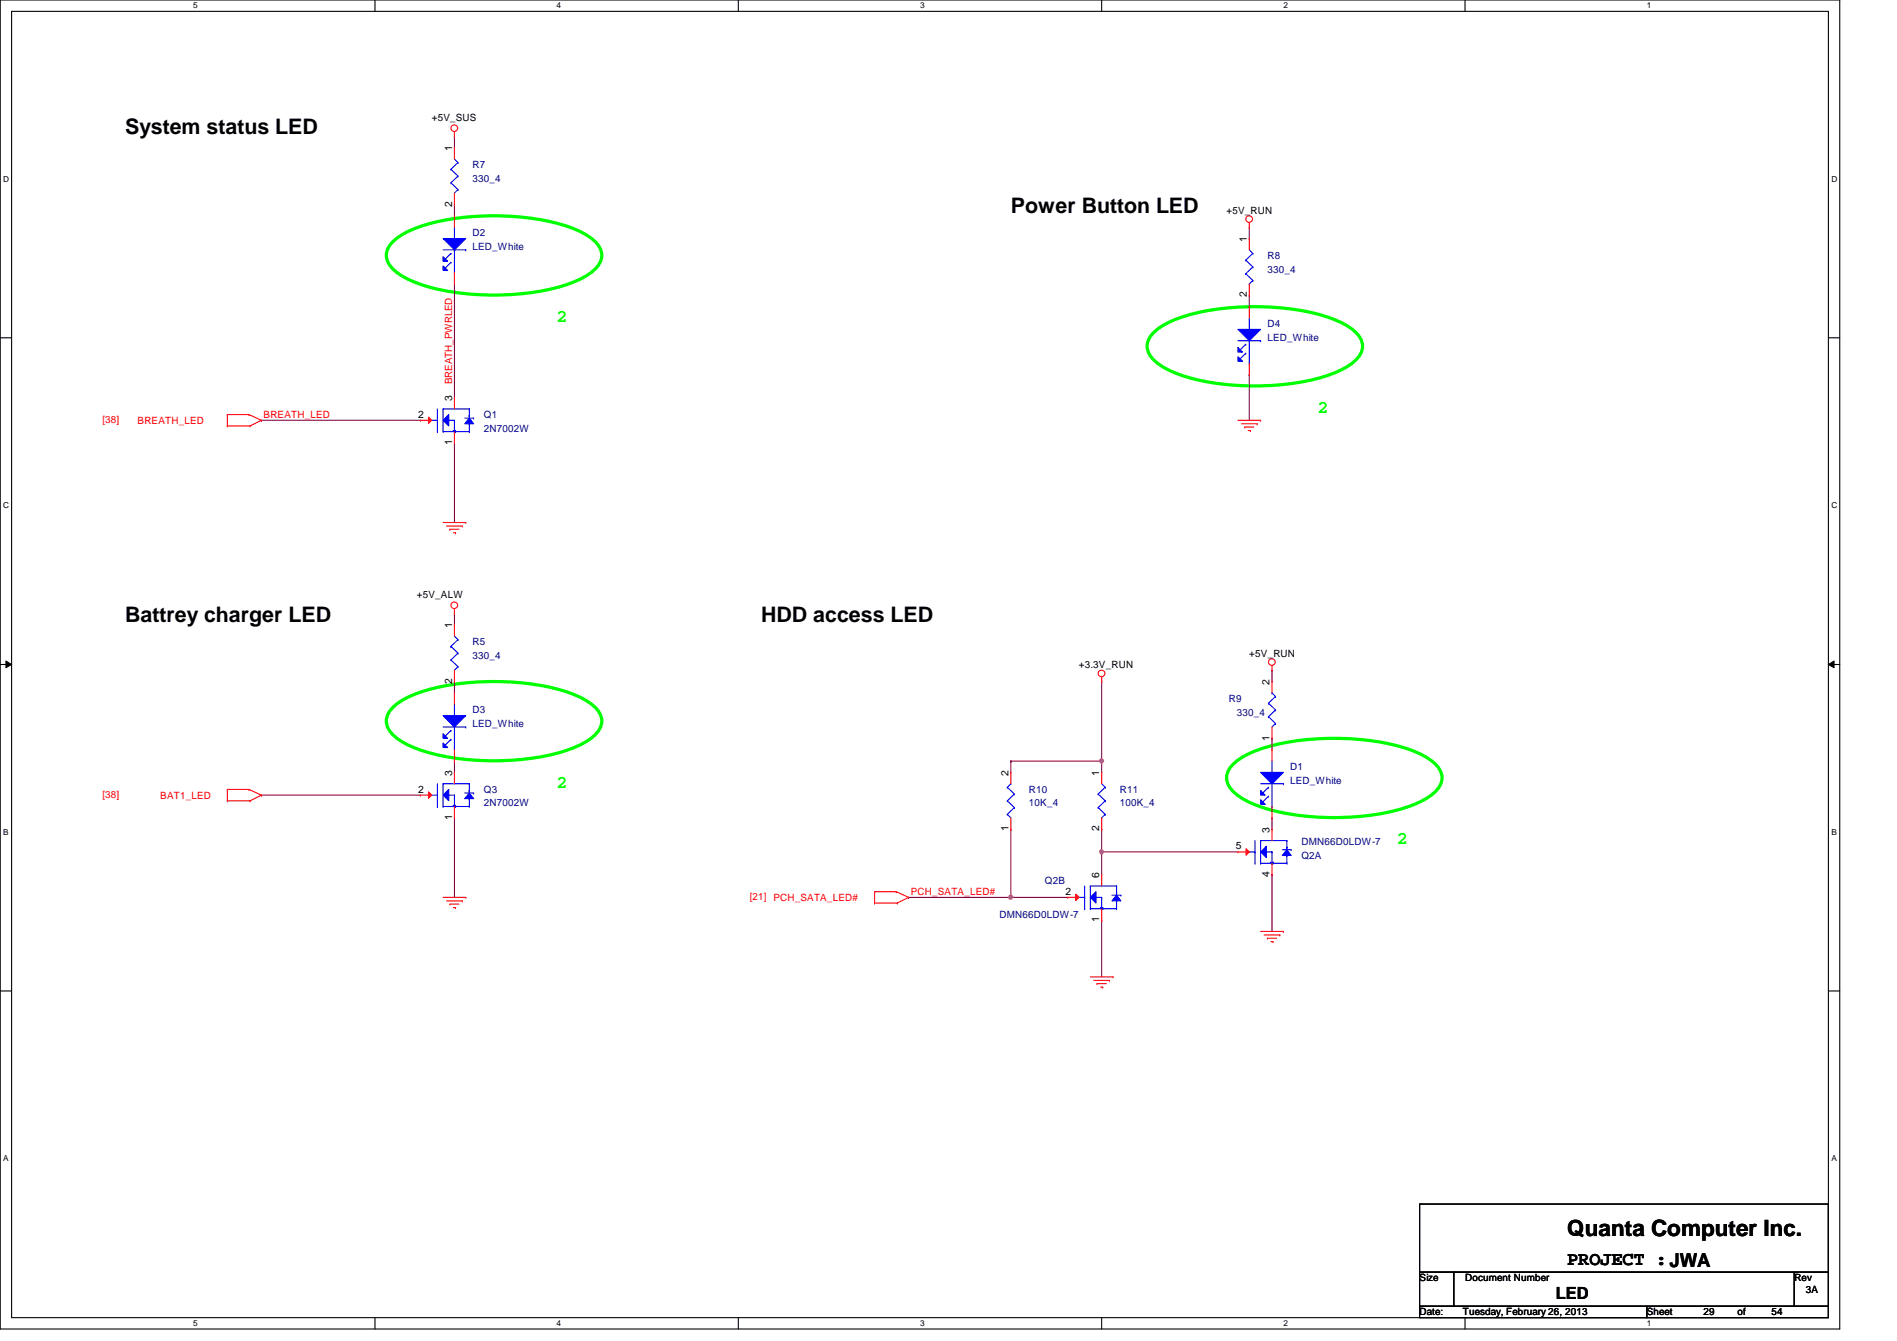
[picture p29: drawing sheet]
<svg xmlns="http://www.w3.org/2000/svg" width="297mm" height="210mm" viewBox="0 0 297 210" stroke-linecap="round" stroke-linejoin="round" font-family="sans-serif">
<defs><g id="words">
<text font-size="3.5" x="245.4" y="193.5">Quanta Computer Inc.</text>
<g font-size="3.3">
<text x="19.6" y="20.9">System status LED</text>
<text x="158.3" y="33.4">Power Button LED</text>
<text x="19.6" y="97.4">Battrey charger LED</text>
<text x="119.2" y="97.4">HDD access LED</text>
</g>
<text font-size="3" x="245.4" y="198.1">PROJECT :JWA</text>
<g font-size="2.8" fill="#0f0">
<text x="87.2" y="50.4">2</text>
<text x="206.3" y="64.6">2</text>
<text x="87.2" y="123.3">2</text>
<text x="218.7" y="132.2">2</text>
</g>
<text font-size="2.6" x="243.6" y="203.3">LED</text>
<g font-size="1.6">
<text x="67.6" y="18.9">+5V_SUS</text>
<text x="70.8" y="23.7" transform="rotate(-90 70.8 23.7)">1</text>
<text x="70.8" y="32.3" transform="rotate(-90 70.8 32.3)">2</text>
<text x="192.1" y="33.4">+5V_RUN</text>
<text x="195.2" y="37.9" transform="rotate(-90 195.2 37.9)">1</text>
<text x="195.2" y="46.6" transform="rotate(-90 195.2 46.6)">2</text>
<text x="65.5" y="65.4">2</text>
<text x="70.8" y="62.8" transform="rotate(-90 70.8 62.8)">3</text>
<text x="70.8" y="69.7" transform="rotate(-90 70.8 69.7)">1</text>
<text x="65.3" y="93.6">+5V_ALW</text>
<text x="70.8" y="98.3" transform="rotate(-90 70.8 98.3)">1</text>
<text x="70.8" y="107" transform="rotate(-90 70.8 107)">2</text>
<text x="168.9" y="104.6">+3.3V_RUN</text>
<text x="195.6" y="102.8">+5V_RUN</text>
<text x="198.8" y="107.2" transform="rotate(-90 198.8 107.2)">2</text>
<text x="198.8" y="115.9" transform="rotate(-90 198.8 115.9)">1</text>
<text x="65.5" y="124.1">2</text>
<text x="70.8" y="121.5" transform="rotate(-90 70.8 121.5)">3</text>
<text x="157.9" y="121.5" transform="rotate(-90 157.9 121.5)">2</text>
<text x="172.1" y="121.5" transform="rotate(-90 172.1 121.5)">1</text>
<text x="70.8" y="128.4" transform="rotate(-90 70.8 128.4)">1</text>
<text x="157.9" y="130.1" transform="rotate(-90 157.9 130.1)">1</text>
<text x="172.1" y="130.1" transform="rotate(-90 172.1 130.1)">2</text>
<text x="198.8" y="130.3" transform="rotate(-90 198.8 130.3)">3</text>
<text x="172.1" y="137.5" transform="rotate(-90 172.1 137.5)">6</text>
<text x="193.5" y="133">5</text>
<text x="198.8" y="137.2" transform="rotate(-90 198.8 137.2)">4</text>
<text x="166.8" y="140.1">2</text>
<text x="172.1" y="144.4" transform="rotate(-90 172.1 144.4)">1</text>
<text x="222.3" y="200.6">Size</text>
<text x="229.4" y="200.6">Document Number</text>
<text x="281" y="200.6">Rev</text>
<text x="282.7" y="202.4">3A</text>
<text x="222.3" y="205.9">Date:</text>
<text x="229.1" y="205.9">Tuesday, February 26, 2013</text>
<text x="257.8" y="205.9">Sheet</text>
<text x="266.7" y="205.9">29</text>
<text x="272.1" y="205.9">of</text>
<text x="277.4" y="205.9">54</text>
</g>
<g font-size="1.6" fill="#000080">
<text x="74" y="26.3">R7</text>
<text x="74" y="28.4">330_4</text>
<text x="74" y="37">D2</text>
<text x="74" y="39.1">LED_White</text>
<text x="198.5" y="40.6">R8</text>
<text x="198.5" y="42.7">330_4</text>
<text x="198.5" y="51.2">D4</text>
<text x="198.5" y="53.3">LED_White</text>
<text x="75.8" y="65.4">Q1</text>
<text x="75.8" y="67.6">2N7002W</text>
<text x="74" y="101">R5</text>
<text x="74" y="103.1">330_4</text>
<text x="74" y="111.7">D3</text>
<text x="74" y="113.8">LED_White</text>
<text x="192.4" y="109.9">R9</text>
<text x="193.7" y="112">330_4</text>
<text x="75.8" y="124.1">Q3</text>
<text x="161.1" y="124.1">R10</text>
<text x="175.3" y="124.1">R11</text>
<text x="202" y="120.6">D1</text>
<text x="202" y="122.7">LED_White</text>
<text x="75.8" y="126.2">2N7002W</text>
<text x="161.1" y="126.2">10K_4</text>
<text x="175.3" y="126.2">100K_4</text>
<text x="203.8" y="134.5">Q2A</text>
<text x="203.8" y="132.3">DMN66D0LDW-7</text>
<text x="156.5" y="143.7">DMN66D0LDW-7</text>
<text x="163.6" y="138.3">Q2B</text>
</g>
<g font-size="1.6" fill="#f00">
<text x="41.3" y="65.4">BREATH_LED</text>
<text x="70.8" y="60.1" transform="rotate(-90 70.8 60.1)">BREATH_PWRLED</text>
<text x="16" y="66.2">[38]</text>
<text x="21.5" y="66.3">BREATH_LED</text>
<text x="16" y="124.8">[38]</text>
<text x="25.1" y="125">BAT1_LED</text>
<text x="117.4" y="140.8">[21]</text>
<text x="121.1" y="141">PCH_SATA_LED#</text>
<text x="142.6" y="140.1">PCH_SATA_LED#</text>
</g>
<g font-size="1.3">
<text x="30.3" y="1.3">5</text>
<text x="87.2" y="1.3">4</text>
<text x="144.1" y="1.3">3</text>
<text x="201" y="1.3">2</text>
<text x="257.8" y="1.3">1</text>
<text x=".5" y="28.4">D</text>
<text x="286.8" y="28.4">D</text>
<text x=".5" y="79.5">C</text>
<text x="286.8" y="79.5">C</text>
<text x=".5" y="130.7">B</text>
<text x="286.8" y="130.7">B</text>
<text x=".5" y="181.8">A</text>
<text x="286.8" y="181.8">A</text>
<text x="30.3" y="207.6">5</text>
<text x="87.2" y="207.6">4</text>
<text x="144.1" y="207.6">3</text>
<text x="201" y="207.6">2</text>
<text x="257.8" y="207.6">1</text>
</g>
</g></defs>
<path d="M0 0h288.1v208h-288.1zM1.8 1.8h284.5v204.4h-284.5z" fill="none" stroke="#000" stroke-width=".17"/>
<g fill="#fff">
<path d="M30.3 .2h.6v1.4h-.6z"/>
<path d="M30.3 206.4h.6v1.4h-.6z"/>
</g>
<path d="M58.7 0v1.8M58.7 206.2v1.8" fill="none" stroke="#000" stroke-width=".17"/>
<g fill="#fff">
<path d="M87.2 .2h.6v1.4h-.6z"/>
<path d="M87.2 206.4h.6v1.4h-.6z"/>
</g>
<path d="M115.6 0v1.8M115.6 206.2v1.8" fill="none" stroke="#000" stroke-width=".17"/>
<g fill="#fff">
<path d="M144.1 .2h.6v1.4h-.6z"/>
<path d="M144.1 206.4h.6v1.4h-.6z"/>
</g>
<path d="M172.5 0v1.8M172.5 206.2v1.8" fill="none" stroke="#000" stroke-width=".17"/>
<g fill="#fff">
<path d="M201 .2h.6v1.4h-.6z"/>
<path d="M201 206.4h.6v1.4h-.6z"/>
</g>
<path d="M229.4 0v1.8M229.4 206.2v1.8" fill="none" stroke="#000" stroke-width=".17"/>
<g fill="#fff">
<path d="M257.8 .2h.7v1.4h-.7z"/>
<path d="M257.8 206.4h.7v1.4h-.7z"/>
<path d="M.5 27.3h.9v1.4h-.9z"/>
<path d="M286.8 27.3h.9v1.4h-.9z"/>
<path d="M.5 78.4h.9v1.4h-.9z"/>
<path d="M286.8 78.4h.9v1.4h-.9z"/>
</g>
<path d="M0 52.9h1.8M286.3 52.9h1.8" fill="none" stroke="#000" stroke-width=".17"/>
<g fill="#fff">
<path d="M.5 129.5h.8v1.4h-.8z"/>
<path d="M286.8 129.5h.8v1.4h-.8z"/>
</g>
<path d="M0 104h1.8M286.3 104h1.8" fill="none" stroke="#000" stroke-width=".17"/>
<path d="M.9 103.5l.9 .5-.9 .5zM286.3 104l.9-.5v1z" fill="#000"/>
<path d="M.9 103.5l.9 .5-.9 .5zM286.3 104l.9-.5v1z" fill="none" stroke="#000" stroke-width=".16"/>
<g fill="#fff">
<path d="M.5 180.6h.8v1.4h-.8z"/>
<path d="M286.8 180.6h.8v1.4h-.8z"/>
</g>
<path d="M0 155.1h1.8M286.3 155.1h1.8" fill="none" stroke="#000" stroke-width=".17"/>
<path d="M61.5 37.9a14.4 14.4 0 0 1 6.8-3.2 41.1 41.1 0 0 1 21 .9 9.5 9.5 0 0 1 4.5 2.9 2.63 2.63 0 0 1-.6 3.6 14.6 14.6 0 0 1-6.8 3.1 40.6 40.6 0 0 1-21-.8 9.5 9.5 0 0 1-4.5-3 2.63 2.63 0 0 1 .6-3.5zM180.6 52.1a14.4 14.4 0 0 1 6.8-3.1 41.1 41.1 0 0 1 21 .8 9.5 9.5 0 0 1 4.5 3 2.63 2.63 0 0 1-.5 3.5 14.6 14.6 0 0 1-6.9 3.1 40.6 40.6 0 0 1-21-.8 9.5 9.5 0 0 1-4.4-3 2.63 2.63 0 0 1 .5-3.5zM61.5 110.8a14.4 14.4 0 0 1 6.8-3.2 41.1 41.1 0 0 1 21 .9 9.5 9.5 0 0 1 4.5 2.9 2.63 2.63 0 0 1-.6 3.6 14.6 14.6 0 0 1-6.8 3.1 40.6 40.6 0 0 1-21-.8 9.5 9.5 0 0 1-4.5-3 2.63 2.63 0 0 1 .6-3.5zM193 119.7a14.4 14.4 0 0 1 6.9-3.2 41.1 41.1 0 0 1 20.9 .9 9.5 9.5 0 0 1 4.6 2.9 2.63 2.63 0 0 1-.6 3.5 14.6 14.6 0 0 1-6.8 3.2 40.6 40.6 0 0 1-21-.9 9.5 9.5 0 0 1-4.5-2.9 2.63 2.63 0 0 1 .5-3.5z" fill="none" stroke="#0f0" stroke-width=".51"/>
<g fill="none" stroke="#800040" stroke-width=".17">
<path d="M71.2 32h.1M71.2 21.3h.1M71.2 21.3v1.8M71.2 32v1.8M199.2 104.9h.1M199.2 115.6h.1M199.2 104.9v1.8M199.2 115.6v1.7M172.5 133.3h.1M172.5 133.3h21.3M199.2 136.9h.1M199.2 128h.1"/>
<path d="M199.2 128v1.8M199.2 136.9v8.9M158.3 140.5h.1M158.3 140.5h8.9"/>
</g>
<circle cx="172.5" cy="133.3" r=".32" fill="#f0f"/>
<circle cx="172.5" cy="133.3" r=".32" fill="none" stroke="#f0f" stroke-width=".17"/>
<path d="M158.3 119.1h.1M158.3 119.1v1.8M158.3 119.1h14.2M172.5 119.1h.1M172.5 119.1v1.8M172.5 129.8h.1M172.5 133.3h.1M172.5 129.8v7.1M172.5 144h.1M172.5 144v8.9" fill="none" stroke="#800040" stroke-width=".17"/>
<circle cx="172.5" cy="119.1" r=".32" fill="#f0f"/>
<circle cx="172.5" cy="119.1" r=".32" fill="none" stroke="#f0f" stroke-width=".17"/>
<path d="M71.2 44.4v17.8M40.9 65.8h.1M40.9 65.8h24.9M71.2 69.3h.1M71.2 62.2h.1M71.2 69.3v12.5M172.5 106.7h.1M172.5 106.7v12.4M158.3 129.8h.1M158.3 129.8v10.7h-16M142.3 140.5h.1" fill="none" stroke="#800040" stroke-width=".17"/>
<circle cx="158.3" cy="140.4" r=".32" fill="#f0f"/>
<circle cx="158.3" cy="140.4" r=".32" fill="none" stroke="#f0f" stroke-width=".17"/>
<g fill="none" stroke="#800040" stroke-width=".17">
<path d="M195.6 35.6h.1M195.6 35.6v1.7M195.6 46.2h.1M195.6 58.7h.1M195.6 46.2v1.8M195.6 58.7v7.1M71.2 96h.1M71.2 96v1.8M71.2 106.7h.1M71.2 106.7v1.8M71.2 119.1v1.8M40.9 124.5h.1"/>
<path d="M40.9 124.5h24.9M71.2 120.9h.1M71.2 128h.1M71.2 128v12.5"/>
</g>
<g fill="none" stroke="#f00" stroke-width=".17">
<path d="M71.2 21.3h.1M71.2 23.1h.1M71.2 32h.1M71.2 20.6v.7M71.2 23.1v1.8M71.2 30.2v1.8M195.6 35.6h.1M195.6 34.8v.8M35.6 64.9h.1M35.6 66.7h.1M35.6 64.9h3.4M35.6 66.7h3.6"/>
<path d="M35.6 64.9v1.8M39 64.9h.1M39 64.9l1.9 .9M39.2 66.7h.1M40.9 65.8h.1M40.9 65.8l-1.7 .9M193.8 65.8h3.6M194.4 66.3h2.4M194.9 66.8h.1M194.9 66.8h1.4M195.4 67.4h.4M195.8 67.4h.1"/>
<path d="M196.8 66.3h.1M197.4 65.8h.1M69.4 81.8h3.5M69.9 82.3h2.5M70.4 82.8h.1M70.4 82.8h1.5M71 83.4h.3M71.2 96h.1M71.2 97.8h.1M71.2 95.3v.7M71.2 97.8v1.8M71.3 83.4h.1"/>
<path d="M72.4 82.3h.1M72.9 81.8h.1M71.2 106.7h.1M71.2 104.9v1.8M172.5 106.7h.1M172.5 106v.7M199.2 104.9h.1M199.2 104.2v.7M35.6 123.6h.1M35.6 125.3h.1M35.6 123.6v1.7M35.6 123.6h3.4"/>
<path d="M35.6 125.3h3.6M39 123.6h.1M39 123.6l1.9 .9M39.2 125.3h.1M40.9 124.5h.1M40.9 124.5l-1.7 .8M136.9 139.6h.1M136.9 139.6h3.4M136.9 139.6v1.8M140.3 139.6h.1M140.3 139.6l2 .9M172.5 120.9h.1"/>
<path d="M172.5 129.8h.1M172.5 120.9v1.8M172.5 128v1.8M69.4 140.5h3.5M69.9 141h2.5M70.4 141.5h.1M70.4 141.5h1.5M71 142.1h.3M71.3 142.1h.1M72.4 141h.1M72.9 140.5h.1M136.9 141.4h.1"/>
<path d="M136.9 141.4h3.6M140.5 141.4h.1M142.3 140.5h.1M142.3 140.5l-1.8 .9M170.7 152.9h3.6M171.3 153.5h2.4M171.8 154h.1M171.8 154h1.4M172.3 154.5h.4M172.7 154.5h.1M173.7 153.5h.1M174.3 152.9h.1"/>
<path d="M197.4 145.8h3.6M197.9 146.3h2.5M198.5 146.9h.1M198.5 146.9h1.4M199 147.4h.3M199.3 147.4h.1M200.4 146.3h.1M201 145.8h.1"/>
<circle cx="71.1" cy="20.1" r=".52"/>
<circle cx="195.6" cy="34.3" r=".52"/>
<circle cx="71.1" cy="94.7" r=".52"/>
<circle cx="172.5" cy="105.4" r=".52"/>
<circle cx="199.2" cy="103.6" r=".52"/>
</g>
<path d="M222.3 188.5h64v10.6h-64zM222.3 199.1h5.3v5.4h-5.3zM227.6 199.1h53.4v5.4h-53.4zM281 199.1h5.3v5.4h-5.3zM222.3 204.5h35.5v1.7h-35.5zM257.8 204.5h28.5v1.7h-28.5z" fill="none" stroke="#000" stroke-width=".17"/>
<g fill="none" stroke="#00f" stroke-width=".17">
<path d="M70.6 26.5h.1M70.6 28.6h.1M70.6 26.5l1.1 1.1M70.6 28.6l1.1 1.1M71.2 30.2h.1M71.2 24.9l.5 .5M71.7 25.4h.1M71.7 27.6h.1M71.7 29.7h.1M71.7 25.4l-1.1 1.1M71.7 27.6l-1.1 1M71.7 29.7l-.5 .5"/>
<path d="M71.2 99.6l.5 .5M70.6 101.2h.1M70.6 103.3h.1M70.6 101.2l1.1 1M70.6 103.3l1.1 1.1M71.2 104.9h.1M71.7 100.1h.1M71.7 102.2h.1M71.7 104.4h.1M71.7 100.1l-1.1 1.1M71.7 102.2l-1.1 1.1M71.7 104.4l-.5 .5"/>
<path d="M172 124.3h.1M172 126.4h.1M172 124.3l1.1 1M172 126.4l1.1 1.1M172.5 128h.1M172.5 122.7l.6 .5M173.1 123.2h.1M173.1 125.3h.1M173.1 127.5h.1M173.1 123.2l-1.1 1.1M173.1 125.3l-1.1 1.1M173.1 127.5l-.6 .5"/>
</g>
<path d="M69.4 37.3h3.5l-1.7 1.8z" fill="#00f"/>
<path d="M69.4 37.3h3.5l-1.7 1.8z" fill="none" stroke="#00f" stroke-width=".17"/>
<path d="M69.4 40.2l.7 .7h-.7z" fill="#00f"/>
<path d="M69.4 40.2l.7 .7h-.7z" fill="none" stroke="#00f" stroke-width=".17"/>
<path d="M69.4 41.6l.7 .7h-.7z" fill="#00f"/>
<path d="M69.4 39.1h3.5M70.6 39.7h.1M70.6 39.7l-.9 .9M71.2 37.3h.1M71.2 35.6v1.7M71.2 39.1v3.6M72.9 39.1h.1M69.4 41.6l.7 .7h-.7zM70.6 41.1h.1M70.6 41.1l-.9 .9M71.2 42.7h.1" fill="none" stroke="#00f" stroke-width=".17"/>
<path d="M71.2 33.8h.1M71.2 33.8v1.8M71.2 44.4h.1M71.2 42.7v1.7" fill="none" stroke="#f00" stroke-width=".17"/>
<path d="M197.4 120.9h3.6l-1.8 1.8z" fill="#00f"/>
<path d="M197.4 120.9h3.6l-1.8 1.8z" fill="none" stroke="#00f" stroke-width=".17"/>
<path d="M197.4 123.7l.7 .8h-.7z" fill="#00f"/>
<path d="M197.4 123.7l.7 .8h-.7z" fill="none" stroke="#00f" stroke-width=".17"/>
<path d="M197.4 125.2l.7 .7h-.7z" fill="#00f"/>
<path d="M199.2 119.1v1.8M197.4 125.2l.7 .7h-.7zM197.4 122.7h3.6M198.6 123.2h.1M198.6 124.6h.1M198.6 123.2l-.9 .9M198.6 124.6l-.9 .9M199.2 120.9h.1M199.2 126.2h.1M199.2 122.7v3.5M201 122.7h.1" fill="none" stroke="#00f" stroke-width=".17"/>
<path d="M199.2 117.3h.1M199.2 117.3v1.8M199.2 128h.1M199.2 126.2v1.8" fill="none" stroke="#f00" stroke-width=".17"/>
<path d="M197.4 133.3l.9-.8v1.7z" fill="#00f"/>
<path d="M197.4 133.3l.9-.8v1.7z" fill="none" stroke="#00f" stroke-width=".17"/>
<path d="M201.5 133l.7 .9h-1.4z" fill="#00f"/>
<g fill="none" stroke="#00f" stroke-width=".17">
<path d="M195.6 133.3h.9M196.5 133.3h.1M196.5 135.1h.1M196.5 131.6v3.5M197.4 131.6h.1M197.4 135.1h.1M197.4 131.6h4.1M197.4 131.6v3.5M197.4 135.1h4.1M198.3 133.3h.1M198.3 133.3h.9M199 135h.1"/>
<path d="M199 135v.1M199 135h.3M199.2 135.1h.1M199.2 133.3h.1M199.2 133.3v1.8M199.3 135h.1M199.3 135.1h.1M199.3 135v.1M200.8 133h1.4M201.5 133l.7 .9h-1.4zM201.5 131.6h.1M201.5 132.6h.1"/>
<path d="M201.5 135.1h.1M201.5 133.9h.1M201.5 131.6v1.4M201.5 133.9v1.2M202.2 133h.1"/>
</g>
<path d="M195.1 132.8l.5 .5-.5 .6z" fill="#f00"/>
<path d="M193.8 133.3h.1M193.8 133.3h1.8M195.1 132.8l.5 .5-.5 .6zM199.2 129.8h.1M199.2 136.9h.1M199.2 129.8v1.8M199.2 135.1v1.8" fill="none" stroke="#f00" stroke-width=".17"/>
<path d="M69.4 65.8l.9-.9v1.8z" fill="#00f"/>
<path d="M69.4 65.8l.9-.9v1.8z" fill="none" stroke="#00f" stroke-width=".17"/>
<path d="M73.5 65.4l.7 .9h-1.4z" fill="#00f"/>
<g fill="none" stroke="#00f" stroke-width=".17">
<path d="M67.6 65.8h.9M68.5 65.8h.1M68.5 67.6h.1M68.5 64v3.6M69.4 64h.1M69.4 67.6h.1M69.4 64h4.1M69.4 64v3.6M69.4 67.6h4.1M70.3 65.8h.1M70.3 65.8h.9M71 67.4h.1"/>
<path d="M71 67.4v.2M71 67.4h.3M71.2 67.6h.1M71.2 65.8h.1M71.2 65.8v1.8M71.3 67.4h.1M71.3 67.6h.1M71.3 67.4v.2M72.8 65.4h1.4M73.5 65.4l.7 .9h-1.4zM73.5 64h.1M73.5 65.1h.1"/>
<path d="M73.5 67.6h.1M73.5 66.3h.1M73.5 64v1.4M73.5 66.3v1.3M74.2 65.4h.1"/>
</g>
<path d="M67.1 65.3l.5 .5-.5 .5z" fill="#f00"/>
<path d="M65.8 65.8h.1M65.8 65.8h1.8M67.1 65.3l.5 .5-.5 .5zM71.2 62.2h.1M71.2 69.3h.1M71.2 62.2v1.8M71.2 67.6v1.7" fill="none" stroke="#f00" stroke-width=".17"/>
<path d="M193.8 51.6h3.6l-1.8 1.7z" fill="#00f"/>
<path d="M193.8 51.6h3.6l-1.8 1.7z" fill="none" stroke="#00f" stroke-width=".17"/>
<path d="M193.8 54.4l.8 .7h-.8z" fill="#00f"/>
<path d="M193.8 54.4l.8 .7h-.8z" fill="none" stroke="#00f" stroke-width=".17"/>
<path d="M193.8 55.8l.8 .8h-.8z" fill="#00f"/>
<g fill="none" stroke="#00f" stroke-width=".17">
<path d="M195.6 39.1l.6 .6M196.2 39.7h.1M196.2 39.7l-1.1 1M193.8 55.8l.8 .8h-.8zM193.8 53.3h3.6M195.1 53.9h.1M195.1 55.3h.1M195.1 40.7h.1M195.1 42.8h.1M195.1 53.9l-.9 .9M195.1 55.3l-.9 .9M195.1 40.7l1.1 1.1"/>
<path d="M195.1 42.8l1.1 1.1M195.6 51.6h.1M195.6 56.9h.1M195.6 44.4h.1M195.6 49.8v1.8M195.6 53.3v3.6M196.2 41.8h.1M196.2 43.9h.1M196.2 41.8l-1.1 1M196.2 43.9l-.6 .5M197.4 53.3h.1"/>
</g>
<path d="M195.6 37.3h.1M195.6 37.3v1.8M195.6 48h.1M195.6 58.7h.1M195.6 46.2h.1M195.6 44.4v1.8M195.6 48v1.8M195.6 56.9v1.8" fill="none" stroke="#f00" stroke-width=".17"/>
<path d="M70.3 123.6v1.7l-.9-.8z" fill="#00f"/>
<path d="M70.3 123.6v1.7l-.9-.8z" fill="none" stroke="#00f" stroke-width=".17"/>
<path d="M73.5 124.1l.7 .9h-1.4z" fill="#00f"/>
<g fill="none" stroke="#00f" stroke-width=".17">
<path d="M67.6 124.5h.9M68.5 124.5h.1M68.5 126.2h.1M68.5 122.7v3.5M69.4 122.7h.1M69.4 126.2h.1M69.4 122.7h4.1M69.4 122.7v3.5M69.4 126.2h4.1M70.3 124.5h.1M70.3 124.5h.9M71 126.1h.1"/>
<path d="M71 126.1v.1M71 126.1h.3M71.2 126.2h.1M71.2 124.5h.1M71.2 124.5v1.7M71.3 126.1h.1M71.3 126.2h.1M71.3 126.1v.1M72.8 124.1h1.4M73.5 124.1l.7 .9h-1.4zM73.5 122.7h.1M73.5 123.7h.1"/>
<path d="M73.5 126.2h.1M73.5 125h.1M73.5 122.7v1.4M73.5 125v1.2M74.2 124.1h.1"/>
</g>
<path d="M67.1 124l.5 .5-.5 .5z" fill="#f00"/>
<path d="M65.8 124.5h.1M65.8 124.5h1.8M67.1 124l.5 .5-.5 .5zM71.2 120.9h.1M71.2 128h.1M71.2 120.9v1.8M71.2 126.2v1.8" fill="none" stroke="#f00" stroke-width=".17"/>
<path d="M170.7 140.5l.9-.9v1.8z" fill="#00f"/>
<path d="M170.7 140.5l.9-.9v1.8z" fill="none" stroke="#00f" stroke-width=".17"/>
<path d="M174.8 140.1l.7 .9h-1.4z" fill="#00f"/>
<g fill="none" stroke="#00f" stroke-width=".17">
<path d="M169.8 138.7v3.5M170.7 138.7h.1M170.7 138.7h4.1M170.7 138.7v3.5M174.8 138.7h.1M174.8 139.7h.1M174.8 138.7v1.4M168.9 140.5h.9M169.8 140.5h.1M169.8 142.2h.1M170.7 142.2h.1M170.7 142.2h4.1"/>
<path d="M171.6 140.5h.1M171.6 140.5h.9M172.3 142.1h.1M172.3 142.1v.1M172.3 142.1h.4M172.5 142.2h.1M172.5 140.5h.1M172.5 140.5v1.7M172.7 142.1h.1M172.7 142.2h.1M172.7 142.1v.1M174.1 140.1h1.4"/>
<path d="M174.8 140.1l.7 .9h-1.4zM174.8 142.2h.1M174.8 141h.1M174.8 141v1.2M175.5 140.1h.1"/>
</g>
<path d="M168.4 140l.5 .5-.5 .5z" fill="#f00"/>
<path d="M168.4 140l.5 .5-.5 .5zM172.5 136.9h.1M172.5 136.9v1.8M167.2 140.5h.1M167.2 140.5h1.7M172.5 144h.1M172.5 142.2v1.8" fill="none" stroke="#f00" stroke-width=".17"/>
<path d="M69.4 112h3.5l-1.7 1.8z" fill="#00f"/>
<path d="M69.4 112h3.5l-1.7 1.8z" fill="none" stroke="#00f" stroke-width=".17"/>
<path d="M69.4 114.9l.7 .7h-.7z" fill="#00f"/>
<path d="M69.4 114.9l.7 .7h-.7z" fill="none" stroke="#00f" stroke-width=".17"/>
<path d="M69.4 116.3l.7 .7h-.7z" fill="#00f"/>
<g fill="none" stroke="#00f" stroke-width=".17">
<path d="M69.4 116.3l.7 .7h-.7zM69.4 113.8h3.5M70.6 114.3h.1M70.6 115.7h.1M70.6 114.3l-.9 .9M70.6 115.7l-.9 .9M71.2 112h.1M71.2 117.3h.1M71.2 110.2v1.8M71.2 113.8v3.5M72.9 113.8h.1M198.6 112.2h.1"/>
<path d="M198.6 110.1h.1M198.6 112.2l1.1 1M198.6 110.1l1.1 1M199.2 108.5h.1M199.2 108.5l.5 .5M199.7 113.2h.1M199.7 111.1h.1M199.7 109h.1M199.7 113.2l-.5 .6M199.7 111.1l-1.1 1.1M199.7 109l-1.1 1.1M157.7 127.5h.1"/>
<path d="M157.7 125.3h.1M157.7 123.2h.1M157.7 127.5l.6 .5M157.7 125.3l1.1 1.1M157.7 123.2l1.1 1.1M158.3 122.7h.1M158.3 122.7l-.6 .5M158.8 126.4h.1M158.8 124.3h.1M158.8 126.4l-1.1 1.1M158.8 124.3l-1.1 1"/>
</g>
<path d="M71.2 108.5h.1M71.2 119.1h.1M71.2 108.5v1.7M71.2 117.3v1.8M199.2 115.6h.1M199.2 106.7h.1M199.2 106.7v1.8M199.2 113.8v1.8M158.3 129.8h.1M158.3 120.9h.1M158.3 120.9v1.8M158.3 128v1.8" fill="none" stroke="#f00" stroke-width=".17"/>
<circle cx="172.5" cy="133.3" r=".32" fill="#f0f"/>
<circle cx="172.5" cy="133.3" r=".32" fill="none" stroke="#f0f" stroke-width=".17"/>
<circle cx="172.5" cy="119.1" r=".32" fill="#f0f"/>
<circle cx="172.5" cy="119.1" r=".32" fill="none" stroke="#f0f" stroke-width=".17"/>
<circle cx="158.3" cy="140.4" r=".32" fill="#f0f"/>
<circle cx="158.3" cy="140.4" r=".32" fill="none" stroke="#f0f" stroke-width=".17"/>
<use href="#words"/>
</svg>
